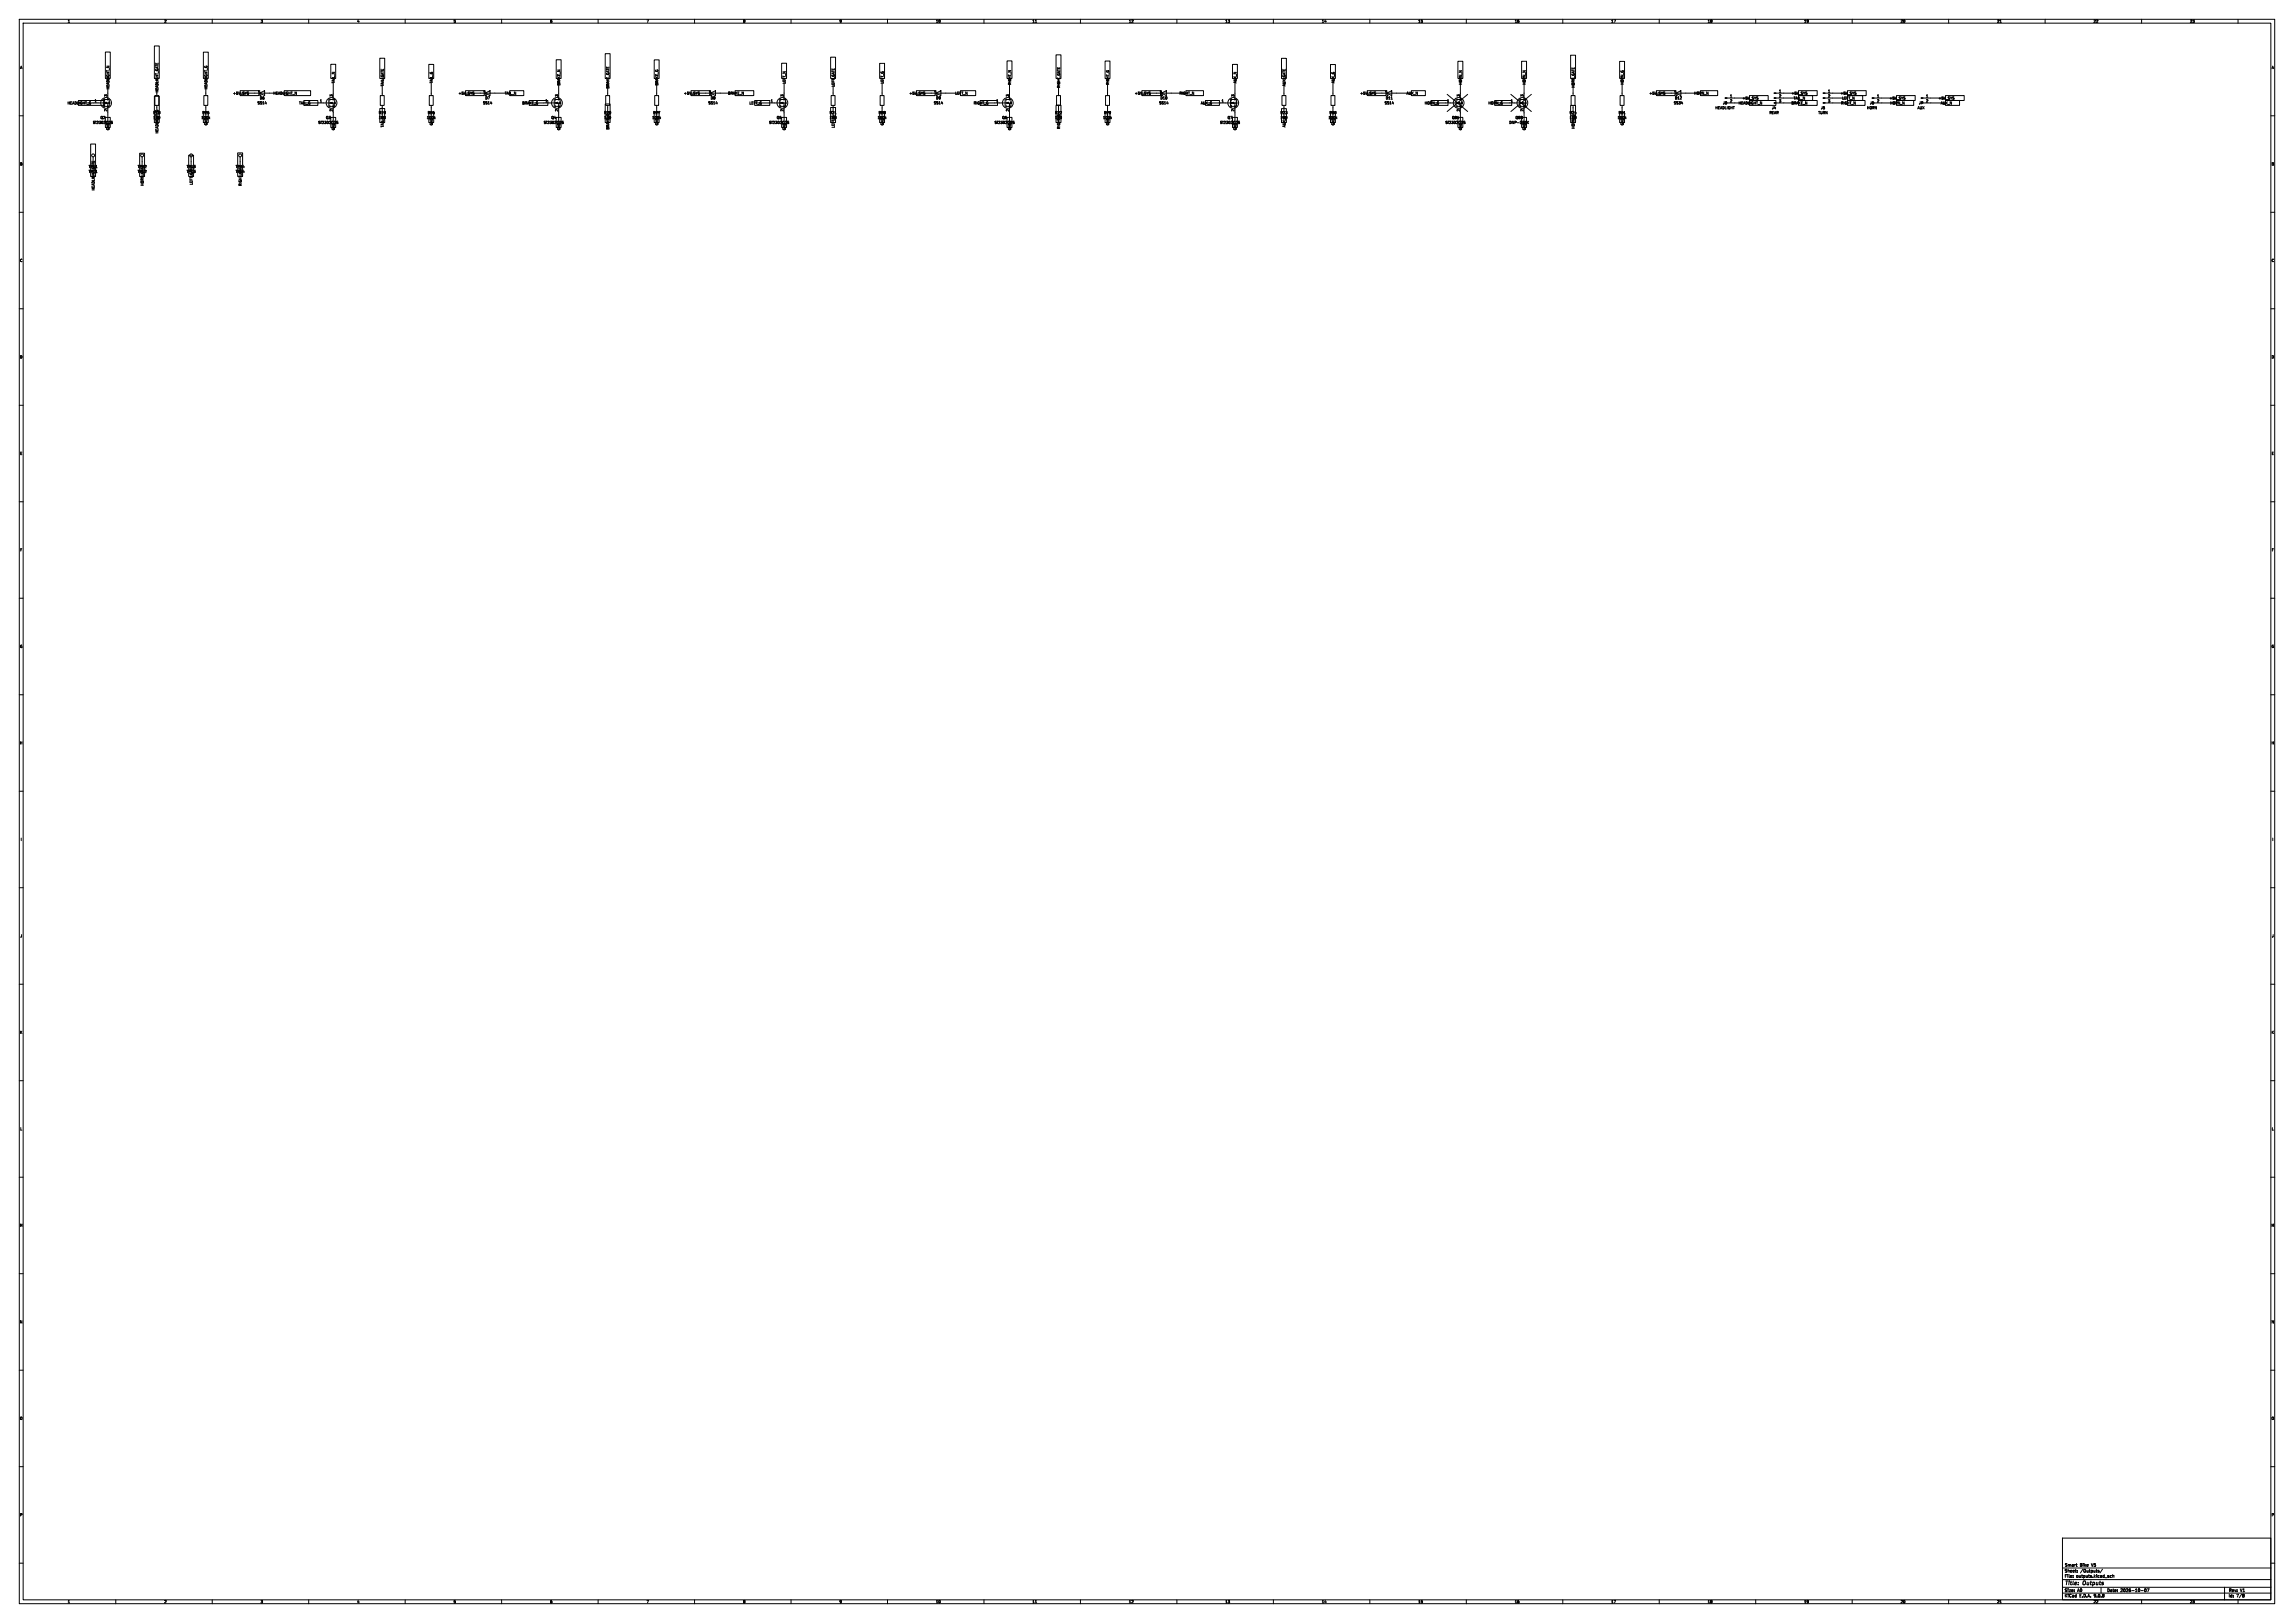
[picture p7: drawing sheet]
<svg xmlns="http://www.w3.org/2000/svg" width="1189mm" height="841mm" viewBox="0 0 1189 841" stroke-linecap="round" stroke-linejoin="round" font-family="sans-serif">
<defs><g id="words">
<g font-size="2.8">
<text x="1070" y="822">Title:</text>
<text x="1080" y="822">Outputs</text>
</g>
<g font-size="2.1">
<text x="1070" y="815">Sheet:</text>
<text x="1070" y="812">Smart</text>
<text x="1078" y="815">/Outputs/</text>
<text x="1078" y="812">Bike</text>
<text x="1085" y="812">V5</text>
<text x="1070" y="818">File:</text>
<text x="1076" y="818">outputs.kicad_sch</text>
<text x="1070" y="828">KiCad</text>
<text x="1070" y="825">Size:</text>
<text x="1077" y="825">A0</text>
<text x="1078" y="828">E.D.A.</text>
<text x="1085" y="828">9.0.8</text>
<text x="1092" y="825">Date:</text>
<text x="1099" y="825">2026-10-07</text>
<text x="1155" y="825">Rev:</text>
<text x="1155" y="828">Id:</text>
<text x="1159" y="828">7/8</text>
<text x="1161" y="825">V1</text>
</g>
<g font-size="1.8">
<text x="35" y="12">1</text>
<text x="85" y="12">2</text>
<text x="135" y="12">3</text>
<text x="185" y="12">4</text>
<text x="235" y="12">5</text>
<text x="285" y="12">6</text>
<text x="335" y="12">7</text>
<text x="385" y="12">8</text>
<text x="435" y="12">9</text>
<text x="485" y="12">10</text>
<text x="535" y="12">11</text>
<text x="585" y="12">12</text>
<text x="635" y="12">13</text>
<text x="685" y="12">14</text>
<text x="735" y="12">15</text>
<text x="785" y="12">16</text>
<text x="835" y="12">17</text>
<text x="885" y="12">18</text>
<text x="935" y="12">19</text>
<text x="985" y="12">20</text>
<text x="1035" y="12">21</text>
<text x="1085" y="12">22</text>
<text x="1135" y="12">23</text>
<text x="10" y="36">A</text>
<text x="1177" y="36">A</text>
<text x="57" y="46" transform="rotate(-90 57 46)">HEADLIGHT_N</text>
<text x="108" y="46" transform="rotate(-90 108 46)">HEADLIGHT_G</text>
<text x="174" y="43" transform="rotate(-90 174 43)">TAIL_N</text>
<text x="199" y="45" transform="rotate(-90 199 45)">TAIL_GATE</text>
<text x="224" y="43" transform="rotate(-90 224 43)">TAIL_G</text>
<text x="291" y="44" transform="rotate(-90 291 44)">BRAKE_N</text>
<text x="316" y="46" transform="rotate(-90 316 46)">BRAKE_GATE</text>
<text x="341" y="44" transform="rotate(-90 341 44)">BRAKE_G</text>
<text x="407" y="44" transform="rotate(-90 407 44)">LEFT_N</text>
<text x="433" y="45" transform="rotate(-90 433 45)">LEFT_GATE</text>
<text x="458" y="44" transform="rotate(-90 458 44)">LEFT_G</text>
<text x="524" y="44" transform="rotate(-90 524 44)">RIGHT_N</text>
<text x="550" y="46" transform="rotate(-90 550 46)">RIGHT_GATE</text>
<text x="575" y="44" transform="rotate(-90 575 44)">RIGHT_G</text>
<text x="641" y="43" transform="rotate(-90 641 43)">AUX_N</text>
<text x="666" y="45" transform="rotate(-90 666 45)">AUX_GATE</text>
<text x="692" y="43" transform="rotate(-90 692 43)">AUX_G</text>
<text x="758" y="44" transform="rotate(-90 758 44)">HORN_N</text>
<text x="791" y="44" transform="rotate(-90 791 44)">HORN_N</text>
<text x="816" y="46" transform="rotate(-90 816 46)">HORN_GATE</text>
<text x="842" y="44" transform="rotate(-90 842 44)">HORN_G</text>
<text x="49" y="53">1</text>
<text x="56" y="50" transform="rotate(-90 56 50)">3</text>
<text x="82" y="48" transform="rotate(-90 82 48)">HEADLIGHT_GATE</text>
<text x="121" y="49">+5V_SYS</text>
<text x="135" y="52">D6</text>
<text x="142" y="49">HEADLIGHT_N</text>
<text x="166" y="53">1</text>
<text x="172" y="50" transform="rotate(-90 172 50)">3</text>
<text x="238" y="49">+5V_SYS</text>
<text x="251" y="52">D7</text>
<text x="262" y="49">TAIL_N</text>
<text x="283" y="53">1</text>
<text x="289" y="50" transform="rotate(-90 289 50)">3</text>
<text x="354" y="49">+5V_SYS</text>
<text x="368" y="52">D8</text>
<text x="377" y="49">BRAKE_N</text>
<text x="399" y="53">1</text>
<text x="406" y="50" transform="rotate(-90 406 50)">3</text>
<text x="471" y="49">+5V_SYS</text>
<text x="485" y="52">D9</text>
<text x="495" y="49">LEFT_N</text>
<text x="516" y="53">1</text>
<text x="523" y="50" transform="rotate(-90 523 50)">3</text>
<text x="588" y="49">+5V_SYS</text>
<text x="601" y="52">D10</text>
<text x="611" y="49">RIGHT_N</text>
<text x="633" y="53">1</text>
<text x="640" y="50" transform="rotate(-90 640 50)">3</text>
<text x="705" y="49">+5V_SYS</text>
<text x="718" y="52">D11</text>
<text x="729" y="49">AUX_N</text>
<text x="750" y="53">1</text>
<text x="757" y="50" transform="rotate(-90 757 50)">3</text>
<text x="783" y="53">1</text>
<text x="790" y="50" transform="rotate(-90 790 50)">3</text>
<text x="855" y="49">+5V_SYS</text>
<text x="868" y="52">D12</text>
<text x="878" y="49">HORN_N</text>
<text x="897" y="51">1</text>
<text x="897" y="53">2</text>
<text x="903" y="52">+5V_SYS</text>
<text x="922" y="48">1</text>
<text x="922" y="51">2</text>
<text x="922" y="53">3</text>
<text x="928" y="49">+5V_SYS</text>
<text x="930" y="52">TAIL_N</text>
<text x="947" y="48">1</text>
<text x="947" y="51">2</text>
<text x="947" y="53">3</text>
<text x="954" y="49">+5V_SYS</text>
<text x="955" y="52">LEFT_N</text>
<text x="973" y="51">1</text>
<text x="973" y="53">2</text>
<text x="979" y="52">+5V_SYS</text>
<text x="998" y="51">1</text>
<text x="998" y="53">2</text>
<text x="1005" y="52">+5V_SYS</text>
<text x="35" y="54">HEADLIGHT_G</text>
<text x="56" y="58" transform="rotate(-90 56 58)">2</text>
<text x="79" y="59">R18</text>
<text x="105" y="59">R25</text>
<text x="133" y="54">SS14</text>
<text x="155" y="54">TAIL_G</text>
<text x="172" y="58" transform="rotate(-90 172 58)">2</text>
<text x="196" y="59">R19</text>
<text x="222" y="59">R26</text>
<text x="250" y="54">SS14</text>
<text x="271" y="54">BRAKE_G</text>
<text x="289" y="58" transform="rotate(-90 289 58)">2</text>
<text x="313" y="59">R20</text>
<text x="338" y="59">R27</text>
<text x="367" y="54">SS14</text>
<text x="388" y="54">LEFT_G</text>
<text x="406" y="58" transform="rotate(-90 406 58)">2</text>
<text x="430" y="59">R21</text>
<text x="455" y="59">R28</text>
<text x="484" y="54">SS14</text>
<text x="505" y="54">RIGHT_G</text>
<text x="523" y="58" transform="rotate(-90 523 58)">2</text>
<text x="547" y="59">R22</text>
<text x="572" y="59">R29</text>
<text x="601" y="54">SS14</text>
<text x="622" y="54">AUX_G</text>
<text x="640" y="58" transform="rotate(-90 640 58)">2</text>
<text x="664" y="59">R23</text>
<text x="689" y="59">R30</text>
<text x="718" y="54">SS14</text>
<text x="738" y="54">HORN_G</text>
<text x="757" y="58" transform="rotate(-90 757 58)">2</text>
<text x="771" y="54">HORN_G</text>
<text x="790" y="58" transform="rotate(-90 790 58)">2</text>
<text x="813" y="59">R24</text>
<text x="839" y="59">R31</text>
<text x="867" y="54">SS34</text>
<text x="889" y="57">HEADLIGHT</text>
<text x="893" y="54">J3</text>
<text x="901" y="54">HEADLIGHT_N</text>
<text x="917" y="59">REAR</text>
<text x="918" y="57">J4</text>
<text x="928" y="54">BRAKE_N</text>
<text x="942" y="59">TURN</text>
<text x="944" y="57">J5</text>
<text x="954" y="54">RIGHT_N</text>
<text x="968" y="57">HORN</text>
<text x="969" y="54">J6</text>
<text x="980" y="54">HORN_N</text>
<text x="994" y="57">AUX</text>
<text x="994" y="54">J7</text>
<text x="1006" y="54">AUX_N</text>
<text x="48" y="64">Si2302CDS</text>
<text x="52" y="62">Q2</text>
<text x="79" y="62">100</text>
<text x="104" y="62">100k</text>
<text x="108" y="65" transform="rotate(-90 108 65)">GND</text>
<text x="165" y="64">Si2302CDS</text>
<text x="169" y="62">Q3</text>
<text x="196" y="62">100</text>
<text x="221" y="62">100k</text>
<text x="224" y="65" transform="rotate(-90 224 65)">GND</text>
<text x="282" y="64">Si2302CDS</text>
<text x="286" y="62">Q4</text>
<text x="313" y="62">100</text>
<text x="338" y="62">100k</text>
<text x="341" y="65" transform="rotate(-90 341 65)">GND</text>
<text x="399" y="64">Si2302CDS</text>
<text x="402" y="62">Q5</text>
<text x="430" y="62">100</text>
<text x="455" y="62">100k</text>
<text x="458" y="65" transform="rotate(-90 458 65)">GND</text>
<text x="515" y="64">Si2302CDS</text>
<text x="519" y="62">Q6</text>
<text x="547" y="62">100</text>
<text x="572" y="62">100k</text>
<text x="575" y="65" transform="rotate(-90 575 65)">GND</text>
<text x="632" y="64">Si2302CDS</text>
<text x="636" y="62">Q7</text>
<text x="664" y="62">100</text>
<text x="688" y="62">100k</text>
<text x="692" y="65" transform="rotate(-90 692 65)">GND</text>
<text x="749" y="64">Si2302CDS</text>
<text x="752" y="62">Q8A</text>
<text x="782" y="64">DNP-DPAK</text>
<text x="785" y="62">Q8B</text>
<text x="813" y="62">100</text>
<text x="838" y="62">100k</text>
<text x="842" y="65" transform="rotate(-90 842 65)">GND</text>
<text x="57" y="68" transform="rotate(-90 57 68)">GND</text>
<text x="82" y="69" transform="rotate(-90 82 69)">HEADLIGHT_G</text>
<text x="174" y="68" transform="rotate(-90 174 68)">GND</text>
<text x="199" y="66" transform="rotate(-90 199 66)">TAIL_G</text>
<text x="291" y="68" transform="rotate(-90 291 68)">GND</text>
<text x="316" y="67" transform="rotate(-90 316 67)">BRAKE_G</text>
<text x="407" y="68" transform="rotate(-90 407 68)">GND</text>
<text x="433" y="66" transform="rotate(-90 433 66)">LEFT_G</text>
<text x="524" y="68" transform="rotate(-90 524 68)">GND</text>
<text x="550" y="67" transform="rotate(-90 550 67)">RIGHT_G</text>
<text x="641" y="68" transform="rotate(-90 641 68)">GND</text>
<text x="666" y="66" transform="rotate(-90 666 66)">AUX_G</text>
<text x="758" y="68" transform="rotate(-90 758 68)">GND</text>
<text x="791" y="68" transform="rotate(-90 791 68)">GND</text>
<text x="816" y="67" transform="rotate(-90 816 67)">HORN_G</text>
<text x="10" y="86">B</text>
<text x="46" y="87">TP11</text>
<text x="46" y="90">TP11</text>
<text x="71" y="87">TP12</text>
<text x="71" y="90">TP12</text>
<text x="97" y="87">TP13</text>
<text x="97" y="90">TP13</text>
<text x="122" y="87">TP14</text>
<text x="122" y="90">TP14</text>
<text x="1177" y="86">B</text>
<text x="100" y="96" transform="rotate(-90 100 96)">LEFT_GATE</text>
<text x="49" y="99" transform="rotate(-90 49 99)">HEADLIGHT_GATE</text>
<text x="75" y="96" transform="rotate(-90 75 96)">HORN_GATE</text>
<text x="125" y="97" transform="rotate(-90 125 97)">RIGHT_GATE</text>
<text x="10" y="136">C</text>
<text x="1177" y="136">C</text>
<text x="10" y="186">D</text>
<text x="1177" y="186">D</text>
<text x="10" y="236">E</text>
<text x="1177" y="236">E</text>
<text x="10" y="286">F</text>
<text x="1177" y="286">F</text>
<text x="10" y="336">G</text>
<text x="1177" y="336">G</text>
<text x="10" y="386">H</text>
<text x="1177" y="386">H</text>
<text x="11" y="436">I</text>
<text x="1178" y="436">I</text>
<text x="10" y="486">J</text>
<text x="1177" y="486">J</text>
<text x="10" y="536">K</text>
<text x="1177" y="536">K</text>
<text x="10" y="586">L</text>
<text x="1177" y="586">L</text>
<text x="10" y="636">M</text>
<text x="1177" y="636">M</text>
<text x="10" y="686">N</text>
<text x="1177" y="686">N</text>
<text x="10" y="736">O</text>
<text x="1177" y="736">O</text>
<text x="10" y="786">P</text>
<text x="1177" y="786">P</text>
<text x="35" y="831">1</text>
<text x="85" y="831">2</text>
<text x="135" y="831">3</text>
<text x="185" y="831">4</text>
<text x="235" y="831">5</text>
<text x="285" y="831">6</text>
<text x="335" y="831">7</text>
<text x="385" y="831">8</text>
<text x="435" y="831">9</text>
<text x="485" y="831">10</text>
<text x="535" y="831">11</text>
<text x="585" y="831">12</text>
<text x="635" y="831">13</text>
<text x="685" y="831">14</text>
<text x="735" y="831">15</text>
<text x="785" y="831">16</text>
<text x="835" y="831">17</text>
<text x="885" y="831">18</text>
<text x="935" y="831">19</text>
<text x="985" y="831">20</text>
<text x="1035" y="831">21</text>
<text x="1085" y="831">22</text>
<text x="1135" y="831">23</text>
</g>
</g></defs>
<g fill="none" stroke="#000" stroke-width=".52">
<path d="M10 10h1169v821h-1169zM12 12h1165v817h-1165zM60 10v2M110 10v2M160 10v2M210 10v2M260 10v2M310 10v2M360 10v2M410 10v2M460 10v2M510 10v2"/>
<path d="M537 12h.1M560 10v2M610 10v2M660 10v2M710 10v2M760 10v2M810 10v2M860 10v2M910 10v2M960 10v2M1010 10v2M1037 12h.1"/>
<path d="M1060 10v2M1110 10v2M1160 10v2M55 27h2v14h-2zM80 24h3v17h-3zM105 27h3v14h-3zM171 33h3v8h-3zM197 30h2v11h-2zM222 33h3v8h-3zM288 31h3v10h-3zM314 28h2v13h-2zM339 31h3v10h-3z"/>
<path d="M405 33h3v8h-3zM431 30h2v11h-2zM456 33h2v8h-2zM522 32h3v9h-3zM547 28h3v13h-3zM573 32h2v9h-2zM639 33h2v8h-2zM664 30h3v11h-3zM690 33h2v8h-2zM756 32h2v9h-2zM789 32h2v9h-2zM814 29h3v12h-3z"/>
<path d="M839 32h3v9h-3zM41 52h13v3h-13zM41 53h13M54 51v4M54 52h3v3h-3M54 53h2v13M54 51v1M54 53v1M54 55v1M56 41v11M56 53h1M57 53v1h-1z"/>
<path d="M80 50h3v13h-3zM80 50h2v5h-2zM81 41v9M81 55v8M105 58h3v5h-3zM106 50h2v5h-2zM107 41v9M107 55v8M124 47h10v3h-10zM124 48h23M134 48v-1h1v3v-1M135 48l2-1v3z"/>
<path d="M147 47h14v3h-14zM157 52h8v3h-8zM157 53h13M170 51v4M171 52h2v3h-2M171 53h2v13M171 51v1M171 53v1M171 55v1M173 41v11M173 53h1M173 53l1 1h-1z"/>
<path d="M197 56h2v7h-2zM197 50h2v5h-2zM198 41v9M198 55v8M222 58h3v5h-3zM223 50h2v5h-2zM224 41v9M224 55v8M241 47h10v3h-10zM241 48h23M251 48v-1v3h1v-1M251 48l3-1v3z"/>
<path d="M264 47h7v3h-7zM274 52h10v3h-10zM274 53h13M287 51v4M288 52h2v3h-2M288 53h2v13M288 51v1M288 53v1M288 55v1M290 41v11M290 53h1M290 53l1 1h-1z"/>
<path d="M314 54h2v9h-2zM314 50h2v5h-2zM315 41v9M315 55v8M339 58h3v5h-3zM339 50h2v5h-2zM340 41v9M340 55v8M358 47h10v3h-10zM358 48h23M368 48v-1v3h1v-1M368 48l3-1v3z"/>
<path d="M381 47h10v3h-10zM391 52h8v3h-8zM391 53h13M404 51v4M405 52h2v3h-2M405 53h1v13M405 51v1M405 53v1M405 55v1M406 41v11M407 53h1M407 53l1 1h-1z"/>
<path d="M431 56h2v7h-2zM431 50h2v5h-2zM432 41v9M432 55v8M433 59h.1M456 58h2v5h-2zM456 50h2v5h-2zM457 41v9M457 55v8M475 47h10v3h-10zM475 48h23M485 48v-1v3h1v-1"/>
<path d="M485 48l3-1v3zM498 47h8v3h-8zM508 52h9v3h-9zM508 53h13M521 51v4M521 52h3v3h-3M521 53h2v13M521 51v1M521 53v1M521 55v1M523 41v11M524 53h.1"/>
<path d="M524 53v1zM547 54h3v9h-3zM548 50h2v5h-2zM549 41v9M549 55v8M573 58h2v5h-2zM573 50h2v5h-2zM574 41v9M574 55v8M592 47h9v3h-9zM592 48h23M601 48v-1h1v3h1v-1"/>
<path d="M602 48l3-1v3zM615 47h9v3h-9zM625 52h7v3h-7zM625 53h13M638 51v4M638 52h3v3h-3M638 53h2v13M638 51v1M638 53v1M638 55v1M640 41v11M640 53h1"/>
<path d="M641 53v1h-1zM664 56h3v7h-3zM664 50h2v5h-2zM665 41v9M665 55v8M690 58h2v5h-2zM690 50h2v5h-2zM691 41v9M691 55v8M709 47h9v3h-9zM709 48h23M718 48v-1h1v3v-1"/>
<path d="M719 48l2-1v3zM721 51h1M732 47h7v3h-7zM742 52h9v3h-9zM742 53h13M750 49l11 9M755 51v4M755 52h3v3h-3M755 53h2v13M755 51v1M755 53v1M755 55v1"/>
<path d="M757 41v11M757 53h1M758 53v1h-1zM761 49l-11 9M775 52h9v3h-9zM775 53h13M783 49l11 9M788 51v4M788 52h3v3h-3M788 53h2v13M788 51v1M788 53v1"/>
<path d="M788 55v1M790 41v11M790 53h1M791 53v1h-1zM794 49l-11 9M814 55h3v8h-3zM814 50h2v5h-2zM815 41v9M815 55v8M839 58h3v5h-3zM840 50h2v5h-2zM841 41v9"/>
<path d="M841 55v8M842 59h.1M859 47h9v3h-9zM859 48h22M868 48v-1h1v3v-1M869 48l2-1v3zM881 47h9v3h-9zM895 53h12M895 51h12M907 52h13v3h-13zM907 50h9v2h-9zM920 48h12"/>
<path d="M920 53h12M920 51h12M932 50h8v2h-8zM932 47h10v3h-10zM932 52h10v3h-10zM946 48h12M946 53h12M946 51h12M958 52h9v3h-9zM958 47h9v3h-9zM958 50h7v2h-7zM971 53h12"/>
<path d="M971 51h12M983 50h10v2h-10zM983 52h9v3h-9zM997 53h11M997 51h11M1008 52h8v3h-8zM1008 50h10v2h-10zM10 60h2M47 75h3v16h-3zM55 61h2v5h-2zM58 63v1M58 63h.1"/>
<path d="M58 64h.1M72 79h3v12h-3zM108 61l1 1M109 61h-1M123 79h3v12h-3zM171 61h3v5h-3zM175 63h.1M175 63v1M175 64h.1M225 61l1 1M226 61h-1M288 61h3v5h-3z"/>
<path d="M291 63h.1M291 64h1M291 63l1 1M291 63h1M292 64h.1M342 61v1M342 61h.1M405 61h3v5h-3zM408 63h1M408 63l1 1M408 64h1M409 64h.1"/>
<path d="M459 61v1M459 61h.1M522 61h3v5h-3zM525 63h1M525 63l1 1M526 64h-1M526 64h.1M576 61v1M576 61h.1M639 61h2v5h-2zM642 63v1M642 63h.1"/>
<path d="M642 64h.1M693 61v1M693 61h-1M756 61h2v5h-2zM759 63h.1M759 63v1M759 64h.1M789 61h2v5h-2zM792 63v1M842 61l1 1M843 61h-1M1177 60h2"/>
<path d="M48 81v10M50 87h.1M50 89h.1M74 81v10M98 80h2v11h-2zM99 81v10M124 81v10M10 110h2M1177 110h2M10 160h2M1177 160h2M10 210h2"/>
<path d="M1177 210h2M10 260h2M1177 260h2M10 310h2M1177 310h2M10 360h2M1177 360h2M10 410h2M1177 410h2M10 460h2M1177 460h2M10 510h2"/>
<path d="M1177 510h2M10 560h2M1177 560h2M10 610h2M1177 610h2M10 660h2M1177 660h2M10 710h2M1177 710h2M10 760h2M1177 760h2M1069 797h108v32h-108z"/>
<path d="M10 810h2M1069 818h108M1069 812h108M1075 817h.1M1075 816l-1 1M1076 811h1M1076 812h1M1077 814h.1M1077 815h.1M1084 810v2M1087 814h1M1088 814l-1 1"/>
<path d="M1088 814h.1M1090 813l-2 2M1094 816v1M1095 817l1-1v1M1095 816v1M1177 810h2M60 829v2M110 829v2M160 829v2M210 829v2M260 829v2M310 829v2"/>
<path d="M360 829v2M410 829v2M460 829v2M510 829v2M537 831h.1M560 829v2M610 829v2M660 829v2M710 829v2M760 829v2M810 829v2M860 829v2"/>
<path d="M910 829v2M960 829v2M1010 829v2M1037 831h.1M1060 829v2M1069 825h108M1069 822h108M1089 822v3M1110 824h1M1110 829v2M1112 825h.1M1112 823v1v1"/>
<path d="M1112 823h.1M1112 823v2M1113 823h1l-1 2M1153 822v7M1160 829v2M1163 826h.1M1163 827h.1M1163 827v1M1163 826v1"/>
<circle cx="55" cy="53" r="2.8"/>
<circle cx="172" cy="53" r="2.8"/>
<circle cx="289" cy="53" r="2.8"/>
<circle cx="406" cy="53" r="2.8"/>
<circle cx="522" cy="53" r="2.8"/>
<circle cx="639" cy="53" r="2.8"/>
<circle cx="756" cy="53" r="2.8"/>
<circle cx="789" cy="53" r="2.8"/>
<circle cx="48" cy="81" r=".8"/>
<circle cx="74" cy="81" r=".8"/>
<circle cx="99" cy="81" r=".8"/>
<circle cx="124" cy="81" r=".8"/>
</g>
<g fill="#000" stroke="#000" stroke-width=".52">
<path d="M54 53h1v1zM171 53h1v1zM288 53h1v1zM405 53h1v1zM522 53h1v1zM639 53h1v1zM755 53h1v1zM788 53h1v1zM894 51h1zM919 48h1zM919 51h1zM919 53h1z"/>
<path d="M945 48h1zM945 51h1zM945 53h1zM970 51h1zM996 51h1z"/>
<circle cx="56" cy="52" r=".3"/>
<circle cx="56" cy="55" r=".3"/>
<circle cx="173" cy="55" r=".3"/>
<circle cx="173" cy="52" r=".3"/>
<circle cx="290" cy="52" r=".3"/>
<circle cx="290" cy="55" r=".3"/>
<circle cx="406" cy="52" r=".3"/>
<circle cx="406" cy="55" r=".3"/>
<circle cx="523" cy="52" r=".3"/>
<circle cx="523" cy="55" r=".3"/>
<circle cx="640" cy="55" r=".3"/>
<circle cx="640" cy="52" r=".3"/>
<circle cx="757" cy="55" r=".3"/>
<circle cx="757" cy="52" r=".3"/>
<circle cx="790" cy="52" r=".3"/>
<circle cx="790" cy="55" r=".3"/>
</g>
<use href="#words"/>
</svg>
